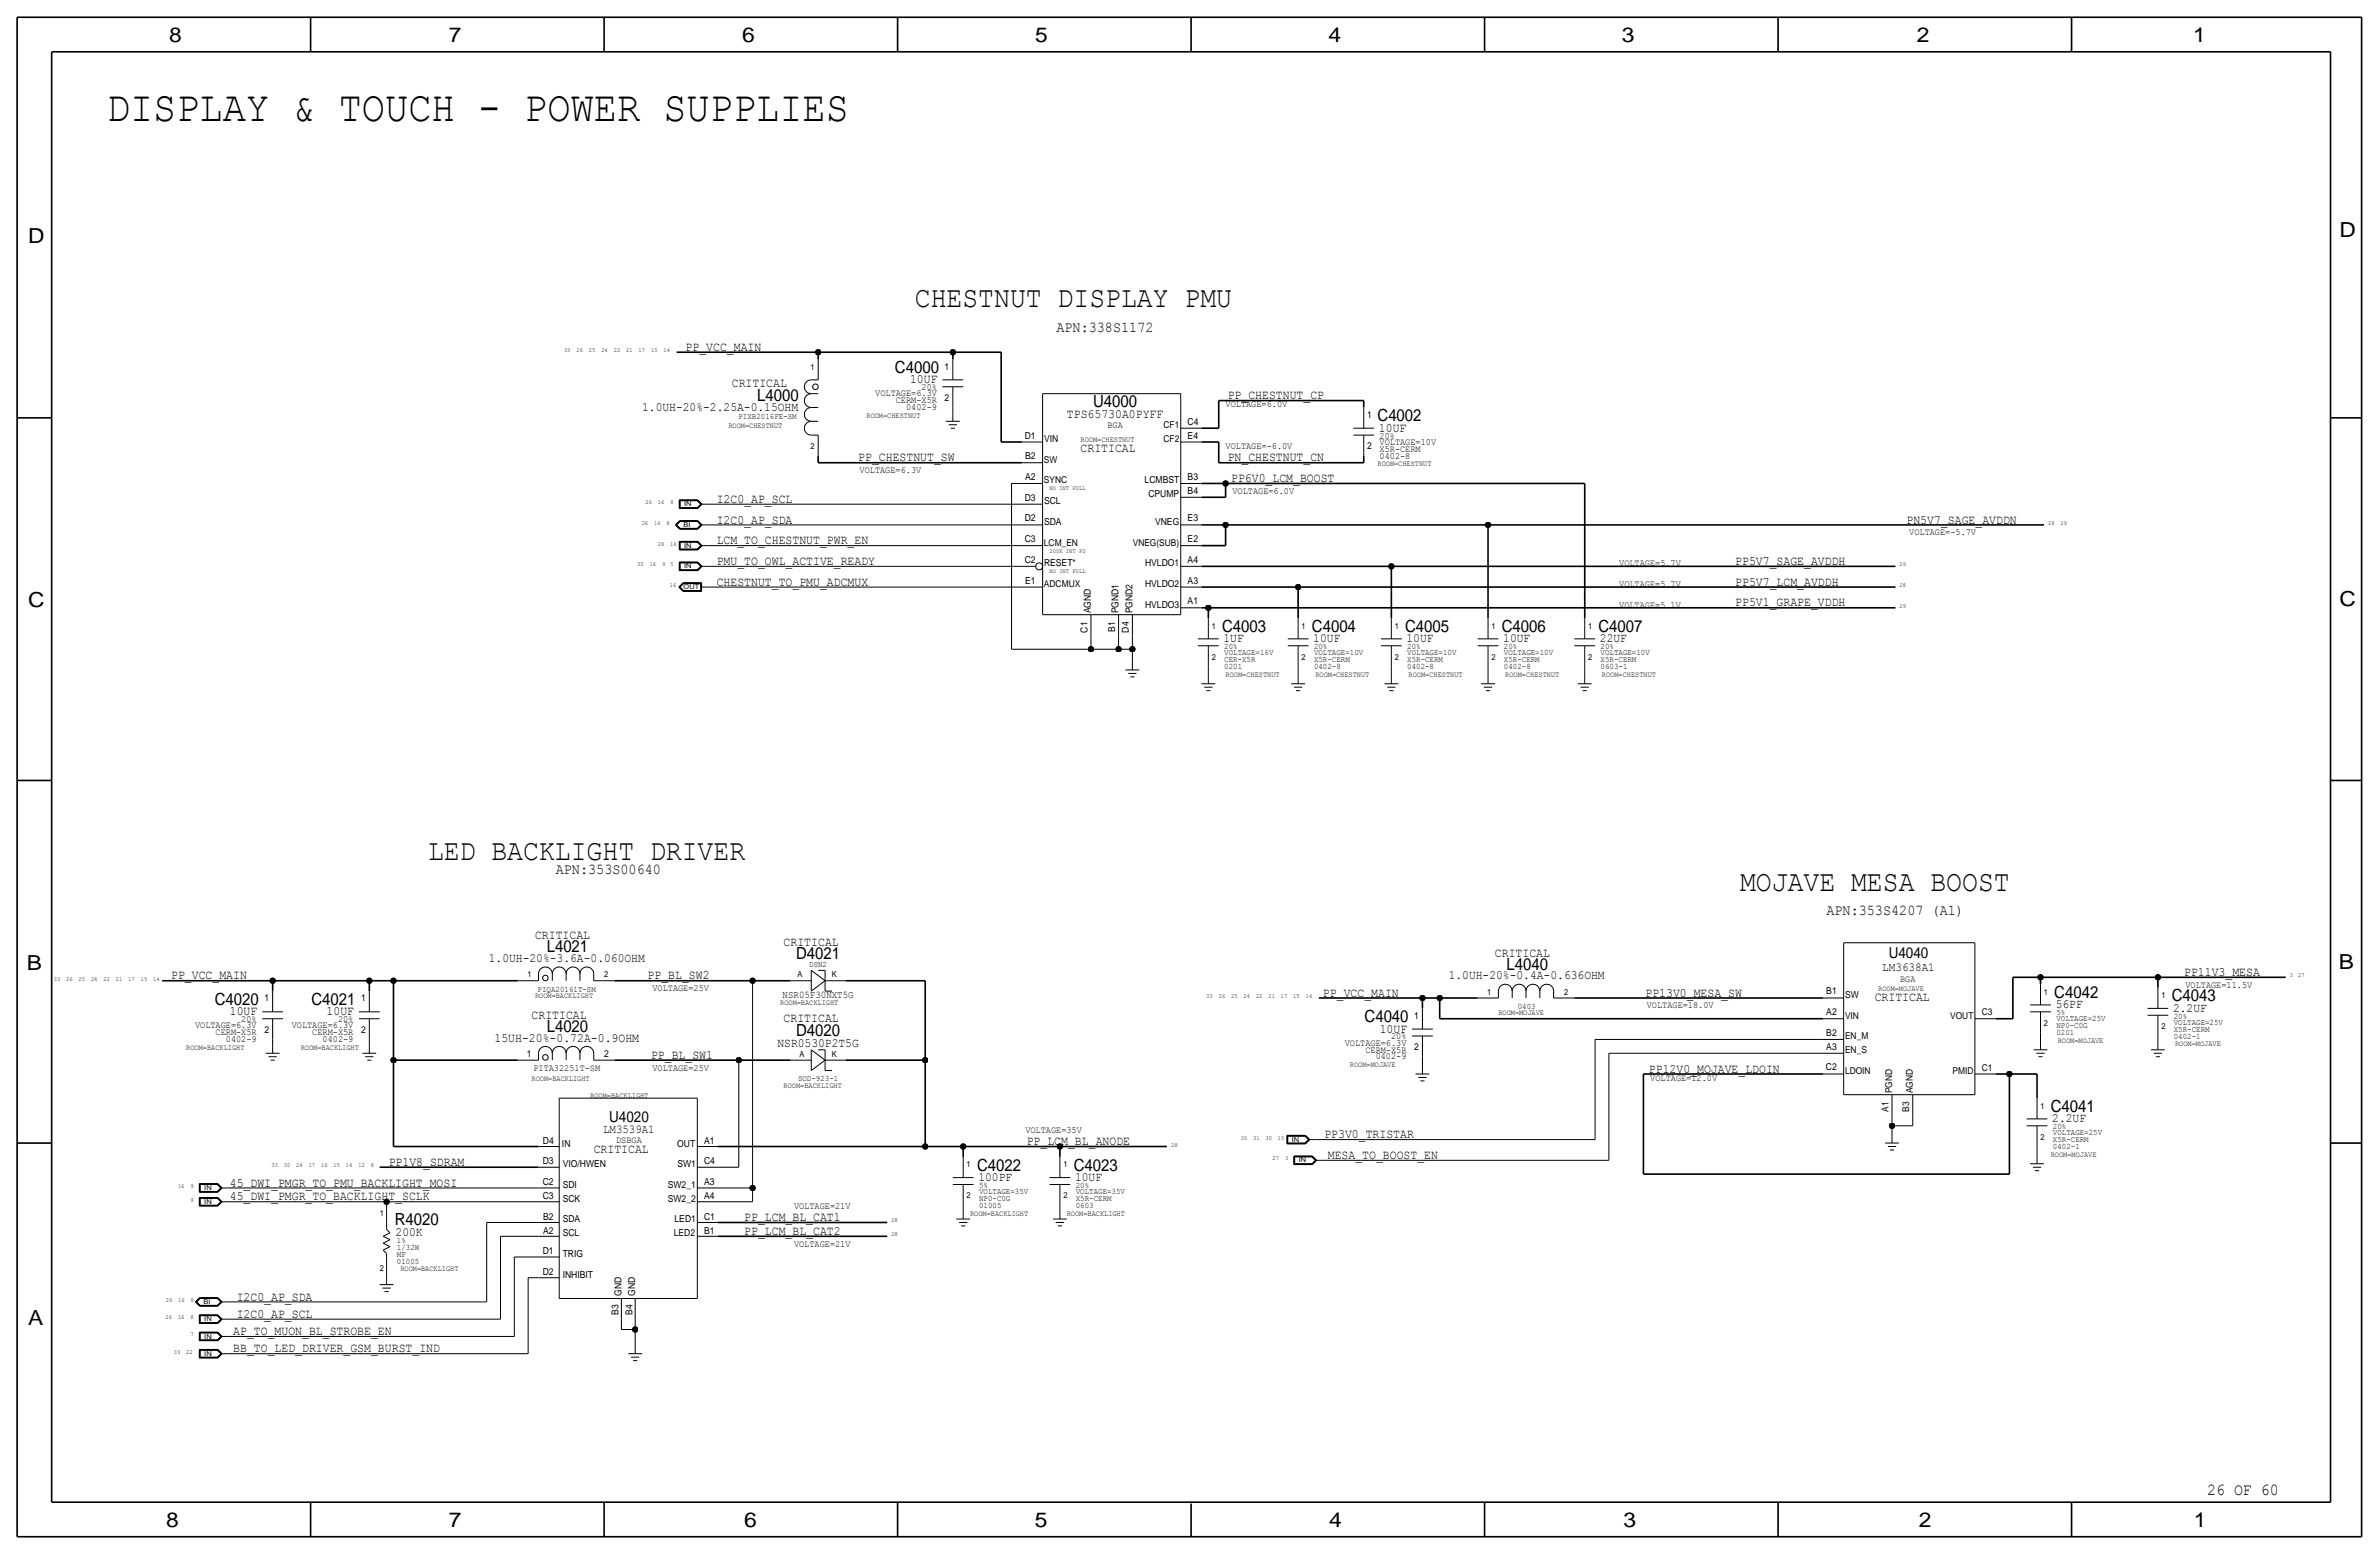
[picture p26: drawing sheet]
<svg xmlns="http://www.w3.org/2000/svg" width="875mm" height="572mm" viewBox="0 0 875 572" stroke-linecap="round" stroke-linejoin="round" font-family="sans-serif">
<defs><g id="words">
<text font-size="15.9" x="39.3" y="44.5">DISPLAY &amp; TOUCH - POWER SUPPLIES</text>
<g font-size="10.9">
<text x="336.5" y="113">CHESTNUT DISPLAY PMU</text>
<text x="157.4" y="316.2">LED BACKLIGHT DRIVER</text>
<text x="640" y="327.7">MOJAVE MESA BOOST</text>
</g>
<g font-size="7.6">
<text x="62.2" y="15.5">8</text>
<text x="165" y="15.5">7</text>
<text x="273" y="15.5">6</text>
<text x="380.7" y="15.5">5</text>
<text x="488.6" y="15.5">4</text>
<text x="596.6" y="15.5">3</text>
<text x="705.1" y="15.5">2</text>
<text x="806.7" y="15.5">1</text>
<text x="10.4" y="89.4">D</text>
<text x="860.5" y="87.1">D</text>
<text x="10.4" y="223.3">C</text>
<text x="860.5" y="222.8">C</text>
<text x="9.8" y="356.6">B</text>
<text x="860.2" y="356.4">B</text>
<text x="10.4" y="487.4">A</text>
<text x="61.2" y="561.6">8</text>
<text x="165" y="561.6">7</text>
<text x="273.8" y="561.6">6</text>
<text x="380.7" y="561.6">5</text>
<text x="488.9" y="561.6">4</text>
<text x="597.1" y="561.6">3</text>
<text x="705.8" y="561.6">2</text>
<text x="806.9" y="561.6">1</text>
</g>
<g font-size="6.2">
<text x="329.2" y="137.2">C4000</text>
<text x="278.5" y="147.3">L4000</text>
<text x="402.1" y="149.9">U4000</text>
<text x="506.7" y="154.9">C4002</text>
<text x="449.5" y="232.4">C4003</text>
<text x="482.5" y="232.4">C4004</text>
<text x="516.8" y="232.4">C4005</text>
<text x="552.4" y="232.4">C4006</text>
<text x="588" y="232.4">C4007</text>
<text x="201.1" y="350.3">L4021</text>
<text x="292.8" y="352.8">D4021</text>
<text x="554.2" y="356.6">L4040</text>
<text x="79" y="369.6">C4020</text>
<text x="114.6" y="369.6">C4021</text>
<text x="755.6" y="367">C4042</text>
<text x="798.8" y="368.3">C4043</text>
<text x="501.9" y="375.9">C4040</text>
<text x="201.1" y="379.5">L4020</text>
<text x="292.8" y="381">D4020</text>
<text x="754.3" y="408.9">C4041</text>
<text x="359.4" y="430.5">C4022</text>
<text x="394.9" y="430.5">C4023</text>
<text x="145.2" y="450.6">R4020</text>
<text x="811.8" y="549.7">26 OF 60</text>
</g>
<g font-size="5.6">
<text x="388.6" y="121.9">APN:338S1172</text>
<text x="204.4" y="321.3">APN:353S00640</text>
<text x="671.8" y="336.5">APN:353S4207 (A1)</text>
<text x="694.7" y="352.3">U4040</text>
<text x="224" y="412.7">U4020</text>
</g>
<g font-size="4.7">
<text x="252.2" y="129">PP_VCC_MAIN</text>
<text x="269.2" y="142.2">CRITICAL</text>
<text x="334.7" y="141">10UF</text>
<text x="451.6" y="146.8">PP_CHESTNUT_CP</text>
<text x="236.2" y="151.1">1.0UH-20%-2.25A-0.15OHM</text>
<text x="392.4" y="153.7">TPS65730A0PYFF</text>
<text x="507.2" y="158.7">10UF</text>
<text x="397.5" y="166.4">CRITICAL</text>
<text x="315.7" y="169.7">PP_CHESTNUT_SW</text>
<text x="451.6" y="169.7">PN_CHESTNUT_CN</text>
<text x="452.8" y="177.3">PP6V0_LCM_BOOST</text>
<text x="263.6" y="184.9">I2C0_AP_SCL</text>
<text x="263.6" y="192.5">I2C0_AP_SDA</text>
<text x="701.3" y="192.5">PN5V7_SAGE_AVDDN</text>
<text x="263.6" y="200.2">LCM_TO_CHESTNUT_PWR_EN</text>
<text x="263.6" y="207.8">PMU_TO_OWL_ACTIVE_READY</text>
<text x="638.3" y="207.8">PP5V7_SAGE_AVDDH</text>
<text x="263.6" y="215.4">CHESTNUT_TO_PMU_ADCMUX</text>
<text x="638.3" y="215.4">PP5V7_LCM_AVDDH</text>
<text x="638.3" y="223">PP5V1_GRAPE_VDDH</text>
<text x="450" y="236.2">1UF</text>
<text x="483.1" y="236.2">10UF</text>
<text x="517.3" y="236.2">10UF</text>
<text x="552.9" y="236.2">10UF</text>
<text x="588.5" y="236.2">22UF</text>
<text x="196.8" y="345.4">CRITICAL</text>
<text x="288.2" y="348">CRITICAL</text>
<text x="179.8" y="353.8">1.0UH-20%-3.6A-0.060OHM</text>
<text x="549.9" y="351.8">CRITICAL</text>
<text x="803.4" y="358.9">PP11V3_MESA</text>
<text x="62.9" y="360.2">PP_VCC_MAIN</text>
<text x="238.2" y="360.2">PP_BL_SW2</text>
<text x="532.9" y="360.2">1.0UH-20%-0.4A-0.636OHM</text>
<text x="486.6" y="366.5">PP_VCC_MAIN</text>
<text x="605.2" y="366.5">PP13V0_MESA_SW</text>
<text x="689.6" y="368.3">CRITICAL</text>
<text x="756.1" y="370.8">56PF</text>
<text x="84.6" y="373.4">10UF</text>
<text x="120.1" y="373.4">10UF</text>
<text x="195.5" y="374.6">CRITICAL</text>
<text x="288.2" y="375.9">CRITICAL</text>
<text x="799.3" y="372.1">2.2UF</text>
<text x="181.9" y="383">15UH-20%-0.72A-0.9OHM</text>
<text x="507.5" y="379.7">10UF</text>
<text x="239.5" y="389.4">PP_BL_SW1</text>
<text x="286" y="385.1">NSR0530P2T5G</text>
<text x="606.5" y="394.5">PP12V0_MOJAVE_LDOIN</text>
<text x="754.8" y="412.8">2.2UF</text>
<text x="487.1" y="418.6">PP3V0_TRISTAR</text>
<text x="218.4" y="424.2">CRITICAL</text>
<text x="377.7" y="421.1">PP_LCM_BL_ANODE</text>
<text x="143" y="428.8">PP1V8_SDRAM</text>
<text x="488.4" y="426.2">MESA_TO_BOOST_EN</text>
<text x="84.5" y="436.4">45_DWI_PMGR_TO_PMU_BACKLIGHT_MOSI</text>
<text x="359.9" y="434.3">100PF</text>
<text x="395.4" y="434.3">10UF</text>
<text x="84.5" y="441.5">45_DWI_PMGR_TO_BACKLIGHT_SCLK</text>
<text x="273.8" y="449.1">PP_LCM_BL_CAT1</text>
<text x="145.5" y="454.4">200K</text>
<text x="273.8" y="454.2">PP_LCM_BL_CAT2</text>
<text x="87.1" y="478.3">I2C0_AP_SDA</text>
<text x="87.1" y="484.6">I2C0_AP_SCL</text>
<text x="85.8" y="491">AP_TO_MUON_BL_STROBE_EN</text>
<text x="85.8" y="497.3">BB_TO_LED_DRIVER_GSM_BURST_IND</text>
</g>
<text font-size="4.5" x="692.3" y="357.1">LM3638A1</text>
<text font-size="4.4" x="221.8" y="416.6">LM3539A1</text>
<text font-size="3.8" x="287.9" y="367">NSR05F30NXT5G</text>
<g font-size="3.5">
<text x="347.4" y="135.9">1</text>
<text x="339" y="143.5">20%</text>
<text x="321.9" y="145.8">VOLTAGE=6.3V</text>
<text x="329.5" y="148.3">CERM-X5R</text>
<text x="347.4" y="147.3">2</text>
<text x="450.8" y="149.9">VOLTAGE=6.0V</text>
<text x="333.3" y="150.9">0402-9</text>
<text x="502.9" y="153.7">1</text>
<text x="376.9" y="161.3">D1</text>
<text x="407.3" y="157.5">BGA</text>
<text x="428" y="157.5">CF1</text>
<text x="436.8" y="156.2">C4</text>
<text x="436.8" y="161.3">E4</text>
<text x="507.4" y="161.3">20%</text>
<text x="384" y="162.6">VIN</text>
<text x="428" y="162.6">CF2</text>
<text x="450.8" y="165.1">VOLTAGE=-6.0V</text>
<text x="502.9" y="165.1">2</text>
<text x="507.4" y="166.1">X5R-CERM</text>
<text x="507.4" y="163.6">VOLTAGE=10V</text>
<text x="316.2" y="174">VOLTAGE=6.3V</text>
<text x="377.1" y="168.9">B2</text>
<text x="384" y="170.2">SW</text>
<text x="507.4" y="168.7">0402-8</text>
<text x="377.1" y="176.5">A2</text>
<text x="384" y="177.8">SYNC</text>
<text x="421" y="177.8">LCMBST</text>
<text x="436.8" y="176.5">B3</text>
<text x="376.9" y="184.2">D3</text>
<text x="384" y="185.4">SCL</text>
<text x="422.4" y="182.9">CPUMP</text>
<text x="436.8" y="181.6">B4</text>
<text x="453.3" y="181.6">VOLTAGE=6.0V</text>
<text x="376.9" y="191.8">D2</text>
<text x="436.8" y="191.8">E3</text>
<text x="384" y="193">SDA</text>
<text x="424.8" y="193">VNEG</text>
<text x="702.3" y="196.9">VOLTAGE=-5.7V</text>
<text x="376.9" y="199.4">C3</text>
<text x="384" y="200.7">LCM_EN</text>
<text x="416.6" y="200.7">VNEG(SUB)</text>
<text x="436.8" y="199.4">E2</text>
<text x="376.9" y="207">C2</text>
<text x="384" y="208.3">RESET*</text>
<text x="421.2" y="208.3">HVLDO1</text>
<text x="436.8" y="207">A4</text>
<text x="595.6" y="208.3">VOLTAGE=5.7V</text>
<text x="377.1" y="214.6">E1</text>
<text x="384" y="215.9">ADCMUX</text>
<text x="421.2" y="215.9">HVLDO2</text>
<text x="436.8" y="214.6">A3</text>
<text x="595.6" y="215.9">VOLTAGE=5.7V</text>
<text x="401.3" y="225.6" transform="rotate(-90 401.3 225.6)">AGND</text>
<text x="411.4" y="225.6" transform="rotate(-90 411.4 225.6)">PGND1</text>
<text x="416.5" y="225.6" transform="rotate(-90 416.5 225.6)">PGND2</text>
<text x="421.2" y="223.5">HVLDO3</text>
<text x="436.8" y="222.2">A1</text>
<text x="595.6" y="223.5">VOLTAGE=5.1V</text>
<text x="400" y="232.6" transform="rotate(-90 400 232.6)">C1</text>
<text x="410.2" y="232.5" transform="rotate(-90 410.2 232.5)">B1</text>
<text x="415.2" y="232.6" transform="rotate(-90 415.2 232.6)">D4</text>
<text x="240" y="364.5">VOLTAGE=25V</text>
<text x="671.7" y="365.7">B1</text>
<text x="698.9" y="361.2">BGA</text>
<text x="803.9" y="363.2">VOLTAGE=11.5V</text>
<text x="97.3" y="368.3">1</text>
<text x="132.8" y="368.3">1</text>
<text x="605.7" y="370.8">VOLTAGE=18.0V</text>
<text x="678.6" y="367">SW</text>
<text x="88.8" y="375.9">20%</text>
<text x="124.3" y="375.9">20%</text>
<text x="520.2" y="374.7">1</text>
<text x="671.7" y="373.3">A2</text>
<text x="678.6" y="374.6">VIN</text>
<text x="717.3" y="374.7">VOUT</text>
<text x="728.9" y="373.4">C3</text>
<text x="71.7" y="378.2">VOLTAGE=6.3V</text>
<text x="79.3" y="380.7">CERM-X5R</text>
<text x="83.1" y="383.3">0402-9</text>
<text x="97.3" y="379.7">2</text>
<text x="107.3" y="378.2">VOLTAGE=6.3V</text>
<text x="114.9" y="380.7">CERM-X5R</text>
<text x="118.7" y="383.3">0402-9</text>
<text x="132.8" y="379.7">2</text>
<text x="511.7" y="382.3">20%</text>
<text x="671.7" y="380.9">B2</text>
<text x="678.6" y="382.3">EN_M</text>
<text x="193.8" y="388.6">1</text>
<text x="222.2" y="388.6">2</text>
<text x="494.7" y="384.6">VOLTAGE=6.3V</text>
<text x="502.2" y="387.1">CERM-X5R</text>
<text x="506" y="389.6">0402-9</text>
<text x="520.2" y="386.1">2</text>
<text x="671.7" y="386">A3</text>
<text x="678.6" y="387.4">EN_S</text>
<text x="196.2" y="394">PITA32251T-SM</text>
<text x="240" y="393.7">VOLTAGE=25V</text>
<text x="671.6" y="393.6">C2</text>
<text x="678.6" y="395">LDOIN</text>
<text x="718.2" y="395">PMID</text>
<text x="728.9" y="393.7">C1</text>
<text x="607" y="397.5">VOLTAGE=12.0V</text>
<text x="695.9" y="402.1" transform="rotate(-90 695.9 402.1)">PGND</text>
<text x="703.5" y="402.1" transform="rotate(-90 703.5 402.1)">AGND</text>
<text x="694.6" y="408.9" transform="rotate(-90 694.6 408.9)">A1</text>
<text x="702.3" y="408.9" transform="rotate(-90 702.3 408.9)">B3</text>
<text x="377.1" y="416.6">VOLTAGE=35V</text>
<text x="199.7" y="420.6">D4</text>
<text x="206.7" y="421.6">IN</text>
<text x="226.6" y="420.4">DSBGA</text>
<text x="249.1" y="421.6">OUT</text>
<text x="259" y="420.6">A1</text>
<text x="199.6" y="428.2">D3</text>
<text x="207" y="429.3">VIO/HWEN</text>
<text x="249.2" y="429.3">SW1</text>
<text x="259" y="428.2">C4</text>
<text x="199.6" y="435.9">C2</text>
<text x="207" y="436.9">SDI</text>
<text x="245.6" y="436.9">SW2_1</text>
<text x="259" y="435.9">A3</text>
<text x="199.6" y="440.9">C3</text>
<text x="207" y="442">SCK</text>
<text x="245.6" y="442">SW2_2</text>
<text x="259" y="440.9">A4</text>
<text x="199.8" y="448.6">B2</text>
<text x="207" y="449.6">SDA</text>
<text x="248.1" y="449.6">LED1</text>
<text x="259" y="448.6">C1</text>
<text x="292.1" y="444.5">VOLTAGE=21V</text>
<text x="199.8" y="453.6">A2</text>
<text x="207" y="454.7">SCL</text>
<text x="247.8" y="454.7">LED2</text>
<text x="259" y="453.6">B1</text>
<text x="199.6" y="461.3">D1</text>
<text x="292.1" y="458.5">VOLTAGE=21V</text>
<text x="207" y="462.3">TRIG</text>
<text x="199.6" y="468.9">D2</text>
<text x="207" y="469.9">INHIBIT</text>
<text x="228.5" y="476.4" transform="rotate(-90 228.5 476.4)">GND</text>
<text x="233.6" y="476.4" transform="rotate(-90 233.6 476.4)">GND</text>
<text x="227.5" y="483.7" transform="rotate(-90 227.5 483.7)">B3</text>
<text x="232.6" y="483.7" transform="rotate(-90 232.6 483.7)">B4</text>
</g>
<g font-size="3.1">
<text x="298.1" y="135.9">1</text>
<text x="271.6" y="154.2">PIXB2016FE-SM</text>
<text x="298.1" y="165.1">2</text>
<text x="445.7" y="231.1">1</text>
<text x="478.7" y="231.1">1</text>
<text x="513" y="231.1">1</text>
<text x="548.6" y="231.1">1</text>
<text x="584.1" y="231.1">1</text>
<text x="450.3" y="238.8">20%</text>
<text x="483.3" y="238.8">20%</text>
<text x="517.6" y="238.8">20%</text>
<text x="553.2" y="238.8">20%</text>
<text x="588.7" y="238.8">20%</text>
<text x="445.7" y="242.6">2</text>
<text x="450.3" y="243.6">CER-X5R</text>
<text x="450.3" y="241">VOLTAGE=16V</text>
<text x="478.7" y="242.6">2</text>
<text x="483.3" y="243.6">X5R-CERM</text>
<text x="483.3" y="241">VOLTAGE=10V</text>
<text x="513" y="242.6">2</text>
<text x="517.6" y="243.6">X5R-CERM</text>
<text x="517.6" y="241">VOLTAGE=10V</text>
<text x="548.6" y="242.6">2</text>
<text x="553.2" y="243.6">X5R-CERM</text>
<text x="553.2" y="241">VOLTAGE=10V</text>
<text x="584.1" y="242.6">2</text>
<text x="588.7" y="243.6">X5R-CERM</text>
<text x="588.7" y="241">VOLTAGE=10V</text>
<text x="450.3" y="246.1">0201</text>
<text x="483.3" y="246.1">0402-8</text>
<text x="517.6" y="246.1">0402-8</text>
<text x="553.2" y="246.1">0402-8</text>
<text x="588.7" y="246.1">0603-1</text>
<text x="194" y="359.4">1</text>
<text x="222.2" y="359.4">2</text>
<text x="293.3" y="359.4">A</text>
<text x="297.6" y="355.6">DSN2</text>
<text x="306" y="359.4">K</text>
<text x="197.8" y="364.7">PIQA20161T-SM</text>
<text x="547.1" y="365.8">1</text>
<text x="575.3" y="365.8">2</text>
<text x="751.8" y="365.8">1</text>
<text x="558.2" y="371.1">0403</text>
<text x="795" y="367">1</text>
<text x="751.8" y="377.2">2</text>
<text x="756.4" y="373.4">5%</text>
<text x="756.4" y="375.7">VOLTAGE=25V</text>
<text x="799.5" y="374.7">20%</text>
<text x="799.5" y="376.9">VOLTAGE=25V</text>
<text x="756.4" y="380.7">0201</text>
<text x="756.4" y="378.2">NP0-C0G</text>
<text x="795" y="378.5">2</text>
<text x="799.5" y="382">0402-1</text>
<text x="799.5" y="379.5">X5R-CERM</text>
<text x="294" y="388.6">A</text>
<text x="306" y="388.6">K</text>
<text x="293.5" y="397.5">SOD-923-1</text>
<text x="750.5" y="407.7">1</text>
<text x="750.5" y="419.1">2</text>
<text x="755.1" y="415.3">20%</text>
<text x="755.1" y="417.6">VOLTAGE=25V</text>
<text x="755.1" y="422.7">0402-1</text>
<text x="755.1" y="420.1">X5R-CERM</text>
<text x="355.5" y="429.3">1</text>
<text x="391.1" y="429.3">1</text>
<text x="360.1" y="436.9">5%</text>
<text x="395.7" y="436.9">20%</text>
<text x="355.5" y="440.7">2</text>
<text x="360.1" y="441.7">NP0-C0G</text>
<text x="360.1" y="439.2">VOLTAGE=35V</text>
<text x="391.1" y="440.7">2</text>
<text x="395.7" y="441.7">X5R-CERM</text>
<text x="395.7" y="439.2">VOLTAGE=35V</text>
<text x="139.6" y="447">1</text>
<text x="360.1" y="444.2">01005</text>
<text x="395.7" y="444.2">0603</text>
<text x="146" y="457.2">1%</text>
<text x="146" y="459.7">1/32W</text>
<text x="139.6" y="467.4">2</text>
<text x="146" y="464.8">01005</text>
<text x="146" y="462.3">MF</text>
</g>
<g font-size="2.9">
<text x="318.7" y="153.7">ROOM=CHESTNUT</text>
<text x="267.9" y="157.5">ROOM=CHESTNUT</text>
<text x="397.5" y="162.6">ROOM=CHESTNUT</text>
<text x="506.7" y="171.5">ROOM=CHESTNUT</text>
<text x="450.8" y="248.9">ROOM=CHESTNUT</text>
<text x="483.8" y="248.9">ROOM=CHESTNUT</text>
<text x="518.1" y="248.9">ROOM=CHESTNUT</text>
<text x="553.7" y="248.9">ROOM=CHESTNUT</text>
<text x="589.2" y="248.9">ROOM=CHESTNUT</text>
<text x="690.8" y="364.5">ROOM=MOJAVE</text>
<text x="196.8" y="367">ROOM=BACKLIGHT</text>
<text x="287" y="369.6">ROOM=BACKLIGHT</text>
<text x="551.1" y="373.4">ROOM=MOJAVE</text>
<text x="756.9" y="383.5">ROOM=MOJAVE</text>
<text x="68.5" y="386.1">ROOM=BACKLIGHT</text>
<text x="110.6" y="386.1">ROOM=BACKLIGHT</text>
<text x="800" y="384.8">ROOM=MOJAVE</text>
<text x="496.5" y="392.4">ROOM=MOJAVE</text>
<text x="195.5" y="397.5">ROOM=BACKLIGHT</text>
<text x="288.2" y="400">ROOM=BACKLIGHT</text>
<text x="217.1" y="403.9">ROOM=BACKLIGHT</text>
<text x="754.3" y="425.5">ROOM=MOJAVE</text>
<text x="356.8" y="447">ROOM=BACKLIGHT</text>
<text x="392.4" y="447">ROOM=BACKLIGHT</text>
<text x="147.3" y="467.4">ROOM=BACKLIGHT</text>
</g>
<g font-size="2.5">
<text x="251.7" y="186.2">IN</text>
<text x="251.4" y="193.8">BI</text>
<text x="251.7" y="201.4">IN</text>
<text x="251.7" y="209">IN</text>
<text x="251.4" y="216.7">OUT</text>
<text x="475.2" y="419.9">IN</text>
<text x="477.7" y="427.5">IN</text>
<text x="75.1" y="437.6">IN</text>
<text x="75.1" y="442.7">IN</text>
<text x="74.9" y="479.6">BI</text>
<text x="75.1" y="485.9">IN</text>
<text x="75.1" y="492.3">IN</text>
<text x="75.1" y="498.6">IN</text>
</g>
<g font-size="2.3">
<text x="207.5" y="129.5">33</text>
<text x="212" y="129.5">26</text>
<text x="216.6" y="129.5">25</text>
<text x="221.2" y="129.5">24</text>
<text x="225.8" y="129.5">22</text>
<text x="230.3" y="129.5">21</text>
<text x="234.9" y="129.5">17</text>
<text x="239.5" y="129.5">15</text>
<text x="244" y="129.5">14</text>
<text x="237.4" y="185.4">26</text>
<text x="242" y="185.4">16</text>
<text x="246.6" y="185.4">8</text>
<text x="386" y="180.3">NO INT PULL</text>
<text x="236" y="193">26</text>
<text x="240.6" y="193">16</text>
<text x="245.2" y="193">8</text>
<text x="753.3" y="193">28</text>
<text x="757.9" y="193">29</text>
<text x="242" y="200.7">28</text>
<text x="246.5" y="200.7">16</text>
<text x="386" y="203.2">200K INT PD</text>
<text x="234.4" y="208.3">30</text>
<text x="239" y="208.3">16</text>
<text x="243.5" y="208.3">9</text>
<text x="246.6" y="208.3">5</text>
<text x="698.7" y="208.3">29</text>
<text x="246.4" y="215.9">16</text>
<text x="386" y="210.8">NO INT PULL</text>
<text x="698.7" y="215.9">28</text>
<text x="698.7" y="223.5">29</text>
<text x="842.2" y="359.4">3</text>
<text x="845.3" y="359.4">27</text>
<text x="19.8" y="360.7">33</text>
<text x="24.3" y="360.7">26</text>
<text x="28.9" y="360.7">25</text>
<text x="33.5" y="360.7">24</text>
<text x="38.1" y="360.7">22</text>
<text x="42.6" y="360.7">21</text>
<text x="47.2" y="360.7">17</text>
<text x="51.8" y="360.7">15</text>
<text x="56.3" y="360.7">14</text>
<text x="443.7" y="367">33</text>
<text x="448.3" y="367">26</text>
<text x="452.8" y="367">25</text>
<text x="457.4" y="367">24</text>
<text x="462" y="367">22</text>
<text x="466.6" y="367">21</text>
<text x="471.1" y="367">17</text>
<text x="475.7" y="367">15</text>
<text x="480.3" y="367">14</text>
<text x="456.3" y="419.1">33</text>
<text x="460.9" y="419.1">31</text>
<text x="465.5" y="419.1">30</text>
<text x="470.1" y="419.1">15</text>
<text x="430.7" y="421.6">28</text>
<text x="99.8" y="429.3">33</text>
<text x="104.4" y="429.3">30</text>
<text x="109" y="429.3">24</text>
<text x="113.5" y="429.3">17</text>
<text x="118.1" y="429.3">16</text>
<text x="122.7" y="429.3">15</text>
<text x="127.3" y="429.3">14</text>
<text x="131.8" y="429.3">12</text>
<text x="136.4" y="429.3">8</text>
<text x="468.1" y="426.7">27</text>
<text x="472.6" y="426.7">3</text>
<text x="65.5" y="436.9">16</text>
<text x="70.1" y="436.9">9</text>
<text x="70.1" y="442">9</text>
<text x="327.9" y="449.6">28</text>
<text x="327.9" y="454.7">28</text>
<text x="61" y="478.8">26</text>
<text x="65.6" y="478.8">16</text>
<text x="70.2" y="478.8">8</text>
<text x="60.9" y="485.1">26</text>
<text x="65.5" y="485.1">16</text>
<text x="70.1" y="485.1">8</text>
<text x="70.1" y="491.5">7</text>
<text x="63.9" y="497.8">33</text>
<text x="68.5" y="497.8">22</text>
</g>
</g></defs>
<g fill="none" stroke="#000" stroke-width=".6" stroke-linecap="butt">
<path d="M6.3 6.4v558.7zM6.3 6.4h862.3zM19 19.1v533.4zM19 19.1h838.2zM114.2 6.4v12.7zM222.2 6.4v12.7zM330.1 6.4v12.7zM438.1 6.4v12.7zM546.1 6.4v12.7zM654 6.4v12.7zM762 6.4v12.7zM857.2 19.1v533.4z"/>
<path d="M868.6 6.4v558.7zM248.9 129.5h52zM300.9 129.5h49.6zM300.9 129.5v2.6zM350.5 129.5v2.6zM350.5 129.5h17.8zM368.3 129.5v33.1zM6.3 153.7h12.7zM441.9 157.5h6.4zM448.3 147.3h53.3zM448.3 147.3v10.2zM501.6 147.3v2.6z"/>
<path d="M857.2 153.7h11.4zM300.9 167.6v2.6zM300.9 170.2h75zM368.3 162.6h7.6zM441.9 162.6h6.4zM441.9 177.8h8.9zM448.3 170.2h53.3zM448.3 162.6v7.6zM450.8 177.8v5.1zM450.8 177.8h132.1zM501.6 167.6v2.6zM582.9 177.8v49.5z"/>
<path d="M441.9 182.9h8.9zM441.9 193h8.9zM450.8 193h96.5zM450.8 193v7.7zM547.3 193v34.3zM547.3 193h204.5zM441.9 200.7h8.9zM441.9 208.3h69.9zM441.9 215.9h35.6zM477.5 215.9v11.4zM477.5 215.9h219.7zM511.8 208.3h185.4z"/>
<path d="M511.8 208.3v19zM441.9 223.5h2.6zM444.5 223.5h252.7zM444.5 223.5v3.8zM6.3 287h12.7zM857.2 287h11.4zM740.4 359.4h10.1zM740.4 359.4v15.2zM750.5 359.4h43.2zM750.5 359.4v2.6zM793.7 359.4h47zM793.7 359.4v3.8z"/>
<path d="M59.6 360.7h40.7zM100.3 360.7h35.5zM100.3 360.7v3.8zM135.8 360.7v3.8zM135.8 360.7h8.9zM144.7 360.7v29.2zM144.7 360.7h45.7zM226 360.7h50.8zM276.8 360.7h14zM311.1 360.7h29.2zM340.3 360.7v29.2zM485.1 367h38.1z"/>
<path d="M523.2 367h6.3zM523.2 367v3.8zM529.5 367h14zM529.5 374.6h141zM529.5 367v7.6zM579.1 367h91.4zM734 374.6h6.4zM144.7 389.9v31.7zM144.7 389.9h45.7zM226 389.9h45.7zM271.7 389.9h19.1zM311.1 389.9h29.2z"/>
<path d="M340.3 389.9v31.7zM604.5 395v36.8zM604.5 395h66zM734 395h5.1zM739.1 395v36.8zM739.1 395h10.2zM749.3 395v8.9zM6.3 420.4h12.7zM139.6 429.3h58.5zM144.7 421.6h53.4zM264.1 421.6h76.2zM340.3 421.6h14z"/>
<path d="M354.3 421.6v3.9zM354.3 421.6h35.5zM389.8 421.6h39.4zM389.8 421.6v3.9zM604.5 431.8h134.6zM857.2 420.4h11.4zM264.1 454.7h62.2zM264.1 449.6h62.2zM19 552.5h838.2zM114.2 552.4v12.7zM222.2 552.5v12.7zM330.1 552.5v12.7z"/>
<path d="M438.1 553v12.1zM546.1 552.5v12.7zM654 552.5v12.7zM762 552.5v12.7zM6.3 565.1h862.3z"/>
</g>
<g fill="none" stroke="#000" stroke-width=".37">
<path d="M298.4 139.7h2.5zM298.4 139.7a2.54 2.54 0 0 0-2.5 2.5 2.54 2.54 0 0 0 2.5 2.6 2.54 2.54 0 0 0-2.5 2.5 2.54 2.54 0 0 0 2.5 2.6 2.54 2.54 0 0 0-2.5 2.5 2.54 2.54 0 0 0 2.4 2.5 2.54 2.54 0 0 0-2.4 2.6 2.54 2.54 0 0 0 2.4 2.5M300.9 132.1v7.6zM346.7 139.7h7.6zM350.5 132.1v7.6zM298.4 144.8h2.5zM298.4 149.9h2.5zM298.4 154.9h2.5zM346.7 142.2h7.6zM347.9 154.9h5.1zM348.9 156.2h3.1zM349.7 157.5h1.5z"/>
<path d="M350.5 149.9v2.5zM350.5 152.4v2.5zM350.5 142.2v7.7zM383.5 144.8v81.3zM383.5 144.8h50.8zM434.3 157.5h7.6zM434.3 144.8v81.3zM497.8 157.5h7.6zM501.6 149.9v7.6zM298.4 160h2.5zM300.9 160v7.6zM372.1 177.8h3.8z"/>
<path d="M372.1 177.8v61zM375.9 177.8h7.6zM375.9 170.2h7.6zM375.9 162.6h7.6zM434.3 177.8h7.6zM434.3 162.6h7.6zM497.8 160h7.6zM501.6 160v7.6zM248.4 193l1.6-1.5zM248.4 193l1.6 1.6zM248.6 193l1.4-1.4zM248.6 193l1.4 1.5z"/>
<path d="M248.7 193l1.4-1.3zM248.7 193l1.4 1.4zM248.9 193l1.2-1.2zM248.9 193l1.2 1.3zM249.8 183.8h6.8zM249.8 199.1h6.8zM249.8 183.8v3.2zM249.8 187h6.8zM249.8 199.1v3.1zM249.9 183.9v3zM249.9 186.9h6.7zM249.9 199.2v2.9z"/>
<path d="M249.9 183.9h6.7zM249.9 199.2h6.7zM250 191.5h6.6zM250 194.6h6.6zM250 191.6h6.6zM250 184v2.8zM250 186.8h6.5zM250 194.5h6.6zM250 199.3v2.7zM250 184h6.5zM250 199.3h6.5zM250.1 194.4h6.4z"/>
<path d="M250.1 191.7h6.4zM250.1 184.2h6.4zM250.1 184.2v2.5zM250.1 186.7h6.4zM250.1 194.3h6.4zM250.1 191.8h6.4zM250.1 199.4h6.4zM250.1 199.4v2.5zM256.5 184.1l1.3 1.3zM256.5 191.8l1.3 1.2zM256.5 199.4l1.3 1.3zM256.5 186.7l1.3-1.3z"/>
<path d="M256.5 186.8l1.4-1.4zM256.5 194.4l1.4-1.4zM256.5 184l1.4 1.4zM256.5 191.7l1.4 1.3zM256.5 199.3l1.4 1.4zM256.6 186.9l1.5-1.5zM256.6 194.5l1.5-1.5zM256.6 183.9l1.5 1.5zM256.6 191.6l1.5 1.4zM256.6 199.2l1.5 1.5zM256.6 187l1.6-1.6zM256.6 194.6l1.6-1.6z"/>
<path d="M256.6 183.8l1.6 1.6zM256.6 191.5l1.6 1.5zM256.6 199.1l1.6 1.6zM257.8 185.4h2.5zM257.8 193h2.5zM257.8 193l-1.3 1.3zM260.3 193h115.6zM260.3 185.4h115.6zM375.9 193h7.6zM375.9 185.4h7.6zM434.3 182.9h7.6zM434.3 193h7.6z"/>
<path d="M249.7 215.9l1.6 1.6zM249.7 215.9l1.6-1.6zM249.8 206.7h6.8zM249.8 215.9l1.5 1.5zM249.8 215.9l1.5-1.5zM249.8 202.2h6.8zM249.8 206.7v3.2zM249.8 209.9h6.8zM249.9 202.1h6.7zM249.9 206.8v3zM249.9 209.8h6.7zM249.9 206.8h6.7z"/>
<path d="M250 215.9l1.4-1.4zM250 215.9l1.4 1.4zM250 202h6.5zM250 206.9v2.8zM250 209.7h6.5zM250 206.9h6.5zM250.1 215.9l1.3 1.3zM250.1 215.9l1.3-1.3zM250.1 201.9h6.4zM250.1 207h6.4zM250.1 207v2.6zM250.1 209.6h6.4z"/>
<path d="M251.3 214.3h6.8zM251.3 217.5h6.8zM251.3 214.4h6.7zM251.3 217.4h6.7zM251.4 217.3h6.5zM251.4 214.5h6.5zM251.4 214.6h6.4zM251.4 217.2h6.4zM256.5 207l1.3 1.3zM256.5 202l1.4-1.3zM256.5 209.7l1.4-1.4zM256.5 206.9l1.4 1.4z"/>
<path d="M256.6 202.1l1.5-1.4zM256.6 209.8l1.5-1.5zM256.6 206.8l1.5 1.5zM256.6 202.2l1.6-1.5zM256.6 209.9l1.6-1.6zM256.6 206.7l1.6 1.6zM257.8 214.6v2.6zM257.8 215.9h2.5zM257.8 200.7h2.5zM257.8 208.3h2.5zM257.8 200.7l-1.3 1.2zM257.8 208.3l-1.3 1.3z"/>
<path d="M257.9 214.5v2.8zM258 214.4v3zM258.1 214.3v3.2zM260.3 208.3h115.6zM260.3 200.7h115.6zM260.3 215.9h115.6zM375.9 208.3h5zM375.9 215.9h7.6zM375.9 200.7h7.6zM434.3 200.7h7.6zM434.3 208.3h7.6zM434.3 215.9h7.6z"/>
<path d="M372.1 238.8h29.2zM383.5 226.1h50.8zM401.3 238.8h10.1zM401.3 233.7v5.1zM401.3 226.1v7.6zM411.4 233.7v5.1zM411.4 238.8h5.1zM411.4 226.1v7.6zM416.5 233.7v5.1zM416.5 238.8v5zM416.5 226.1v7.6zM434.3 223.5h7.6z"/>
<path d="M440.6 237.5h7.7zM440.6 235h7.7zM444.5 227.3v7.7zM444.5 237.5v7.6zM473.7 237.5h7.6zM473.7 235h7.6zM477.5 227.3v7.7zM477.5 237.5v7.6zM508 237.5h7.6zM508 235h7.6zM511.8 227.3v7.7zM511.8 237.5v7.6z"/>
<path d="M543.5 237.5h7.6zM543.5 235h7.6zM547.3 227.3v7.7zM547.3 237.5v7.6zM579.1 235h7.6zM579.1 237.5h7.6zM582.9 227.3v7.7zM582.9 237.5v7.6zM414 246.4h5.1zM415 247.7h3zM415.7 248.9h1.6zM416.5 243.8v2.6z"/>
<path d="M441.9 251.5h5.1zM442.9 252.7h3.1zM443.7 254h1.5zM444.5 245.1v3.8zM444.5 248.9v2.6zM474.9 251.5h5.1zM475.9 252.7h3.1zM476.7 254h1.5zM477.5 245.1v3.8zM477.5 248.9v2.6zM509.2 251.5h5.1zM510.2 252.7h3.1z"/>
<path d="M511 254h1.5zM511.8 245.1v3.8zM511.8 248.9v2.6zM544.8 251.5h5.1zM545.8 252.7h3zM546.6 254h1.5zM547.3 245.1v3.8zM547.3 248.9v2.6zM580.3 251.5h5.1zM581.4 252.7h3zM582.1 254h1.5zM582.9 245.1v3.8z"/>
<path d="M582.9 248.9v2.6zM198.1 358.1v2.6zM198.1 358.1a2.54 2.54 0 0 1 2.5-2.5 2.54 2.54 0 0 1 2.5 2.5 2.54 2.54 0 0 1 2.6-2.5 2.54 2.54 0 0 1 2.5 2.5 2.54 2.54 0 0 1 2.6-2.5 2.54 2.54 0 0 1 2.5 2.5 2.54 2.54 0 0 1 2.5-2.5 2.54 2.54 0 0 1 2.6 2.5M203.1 358.1v2.6zM208.2 358.1v2.6zM213.3 358.1v2.6zM218.4 358.1v2.6zM298.4 356.9l5.1 3.8zM298.4 356.9v7.6zM300.9 356.9h2.6zM303.5 356.9v7.6zM678.1 346.7v55.9z"/>
<path d="M678.1 346.7h48.3zM726.4 346.7v55.9zM96.5 374.6h7.6zM96.5 372.1h7.6zM100.3 364.5v7.6zM100.3 374.6v7.7zM132 372.1h7.6zM132 374.6h7.6zM135.8 364.5v7.6zM135.8 374.6v7.7zM190.4 360.7h7.7zM218.4 360.7h7.6z"/>
<path d="M276.8 360.7v76.2zM290.8 360.7h7.6zM298.4 364.5l5.1-3.8zM303.5 364.5h2.5zM303.5 360.7h7.6zM519.4 378.5h7.6zM523.2 370.8v7.7zM543.5 367h7.6zM551.1 364.5v2.5zM551.1 364.5a2.54 2.54 0 0 1 2.6-2.5 2.54 2.54 0 0 1 2.5 2.5 2.54 2.54 0 0 1 2.6-2.5 2.54 2.54 0 0 1 2.5 2.5 2.54 2.54 0 0 1 2.5-2.5 2.54 2.54 0 0 1 2.6 2.5 2.54 2.54 0 0 1 2.5-2.5 2.54 2.54 0 0 1 2.6 2.5M556.2 364.5v2.5zM561.3 364.5v2.5z"/>
<path d="M566.4 364.5v2.5zM571.5 367h7.6zM571.5 364.5v2.5zM670.5 374.6h7.6zM670.5 367h7.6zM726.4 374.6h7.6zM746.7 369.6h7.6zM746.7 372.1h7.6zM750.5 379.7v3.8zM750.5 362v7.6zM750.5 372.1v7.6zM789.9 373.4h7.6z"/>
<path d="M789.9 370.8h7.6zM793.7 363.2v7.6zM793.7 373.4v7.6zM97.7 387.4h5.1zM98.8 388.6h3zM99.5 389.9h1.5zM100.3 382.3v2.5zM100.3 384.8v2.5zM133.3 387.4h5.1zM134.3 388.6h3.1zM135.1 389.9h1.5zM135.8 382.3v2.5z"/>
<path d="M135.8 384.8v2.5zM190.4 389.9h7.7zM198.1 387.4v2.5zM198.1 387.4a2.54 2.54 0 0 1 2.5-2.6 2.54 2.54 0 0 1 2.5 2.6 2.54 2.54 0 0 1 2.6-2.6 2.54 2.54 0 0 1 2.5 2.6 2.54 2.54 0 0 1 2.6-2.6 2.54 2.54 0 0 1 2.5 2.6 2.54 2.54 0 0 1 2.5-2.6 2.54 2.54 0 0 1 2.6 2.6M203.1 387.4v2.5zM208.2 387.4v2.5zM213.3 387.4v2.5zM218.4 389.9h7.6zM218.4 387.4v2.5zM271.7 389.9v39.4zM290.8 389.9h7.6zM298.4 393.7l5.1-3.8z"/>
<path d="M298.4 386.1l5.1 3.8zM298.4 386.1v7.6zM300.9 386.1h2.6zM303.5 386.1v7.6zM303.5 393.7h2.5zM303.5 389.9h7.6zM519.4 381h7.6zM520.7 395h5zM521.7 396.2h3zM522.4 397.5h1.6zM523.2 388.6v3.8zM523.2 381v7.6z"/>
<path d="M523.2 392.4v2.6zM586.7 382.3h83.8zM586.7 382.3v36.8zM591.8 387.4v39.3zM591.8 387.4h78.7zM670.5 382.3h7.6zM670.5 395h7.6zM670.5 387.4h7.6zM726.4 395h7.6zM748 386.1h5.1zM749 387.4h3zM749.8 388.6h1.5z"/>
<path d="M750.5 383.5v2.6zM791.2 386.1h5zM792.2 387.4h3zM792.9 388.6h1.6zM793.7 381v2.5zM793.7 383.5v2.6zM205.7 403.9h50.8zM205.7 403.9v73.6zM256.5 403.9v73.6zM473.4 417.5v3.2zM473.4 417.5h6.8zM473.5 417.6h6.6z"/>
<path d="M473.5 417.6v3zM473.6 417.7h6.5zM473.6 417.7v2.8zM473.7 417.8h6.3zM473.7 417.8v2.6zM480 417.8l1.3 1.3zM480.1 417.7l1.3 1.4zM480.1 417.6l1.5 1.5zM480.2 417.5l1.5 1.6zM481.3 419.1h2.5zM483.8 419.1h102.9zM678.1 402.6h48.3z"/>
<path d="M695.9 414h7.6zM695.9 410.2v3.8zM695.9 414v3.8zM695.9 402.6v7.6zM695.9 417.8v2.6zM703.5 410.2v3.8zM703.5 402.6v7.6zM745.4 414h7.7zM745.4 411.5h7.7zM749.3 403.9v7.6zM749.3 414v7.6zM73.3 435.3h6.8z"/>
<path d="M73.3 435.3v3.2zM73.3 438.5h6.8zM73.4 435.4h6.7zM73.4 435.4v3zM73.4 438.4h6.7zM73.5 435.5v2.8zM73.5 438.3h6.5zM73.5 435.5h6.5zM73.6 435.6v2.5zM73.6 438.1h6.4zM73.6 435.6h6.4zM80 435.6l1.2 1.3z"/>
<path d="M80 438.1l1.2-1.2zM80 438.3l1.4-1.4zM80 435.5l1.4 1.4zM80.1 435.4l1.4 1.5zM80.1 438.4l1.4-1.5zM80.1 438.5l1.6-1.6zM80.1 435.3l1.6 1.6zM81.2 436.9h2.6zM83.8 436.9h114.3zM198.1 421.6h7.6zM198.1 436.9h7.6zM198.1 429.3h7.6z"/>
<path d="M256.5 421.6h7.6zM256.5 429.3h7.6zM256.5 436.9h7.6zM264.1 436.9h12.7zM264.1 429.3h7.6zM276.8 436.9v5.1zM350.5 433.1h7.6zM350.5 435.6h7.6zM354.3 425.5v7.6zM354.3 435.6v7.6zM386 435.6h7.7zM386 433.1h7.7z"/>
<path d="M389.8 425.5v7.6zM389.8 435.6v7.6zM473.4 420.7h6.8zM473.5 420.6h6.6zM473.6 420.5h6.5zM473.7 420.4h6.3zM475.9 425.1v3.2zM475.9 428.3h6.8zM475.9 425.1h6.8zM476 425.2h6.6zM476 425.2v3zM476 428.2h6.7z"/>
<path d="M476.1 425.3h6.5zM476.1 425.3v2.8zM476.1 428.1h6.5zM476.2 425.5h6.4zM476.2 425.5v2.5zM476.2 428h6.4zM480 420.4l1.3-1.3zM480.1 420.5l1.3-1.4zM480.1 420.6l1.5-1.5zM480.2 420.7l1.5-1.6zM482.6 425.5l1.2 1.2zM482.6 428l1.2-1.3z"/>
<path d="M482.6 428.1l1.4-1.4zM482.6 425.3l1.4 1.4zM482.6 428.2l1.5-1.5zM482.7 425.2l1.4 1.5zM482.7 425.1l1.6 1.6zM482.7 428.3l1.6-1.6zM483.8 426.7h2.6zM486.4 426.7h105.4zM693.4 420.4h5.1zM694.4 421.6h3zM695.1 422.9h1.6zM746.7 428h5.1z"/>
<path d="M747.7 429.3h3.1zM748.5 430.5h1.5zM749.3 421.6v3.9zM749.3 425.5v2.5zM73.3 440.4h6.8zM73.3 440.4v3.1zM73.3 443.5h6.8zM73.4 440.5h6.7zM73.4 440.5v2.9zM73.4 443.4h6.7zM73.5 440.6v2.7zM73.5 443.3h6.5z"/>
<path d="M73.5 440.6h6.5zM73.6 440.7v2.5zM73.6 443.2h6.4zM73.6 440.7h6.4zM80 440.7l1.2 1.3zM80 443.2l1.2-1.2zM80 443.3l1.4-1.3zM80 440.6l1.4 1.4zM80.1 440.5l1.4 1.5zM80.1 443.4l1.4-1.4zM80.1 443.5l1.6-1.5zM80.1 440.4l1.6 1.6z"/>
<path d="M81.2 442h2.6zM83.8 442h58.4zM140.9 459.7l1.3 1.3zM140.9 457.2l2.6 1.3zM140.9 454.7l2.6 1.2zM140.9 454.7l2.6-1.3zM140.9 459.7l2.6-1.2zM140.9 457.2l2.6-1.3zM142.2 442h55.9zM142.2 442v2.5zM142.2 444.5v7.6zM142.2 452.1l1.3 1.3z"/>
<path d="M179 449.6v29.2zM179 449.6h19.1zM184.1 454.7h14zM184.1 454.7v30.4zM198.1 449.6h7.6zM198.1 454.7h7.6zM198.1 442h7.6zM256.5 449.6h7.6zM256.5 454.7h7.6zM256.5 442h7.6zM264.1 442h12.7zM351.7 448.3h5.1z"/>
<path d="M352.8 449.6h3zM353.5 450.9h1.5zM354.3 443.2v2.6zM354.3 445.8v2.5zM387.3 448.3h5.1zM388.3 449.6h3.1zM389.1 450.9h1.5zM389.8 443.2v2.6zM389.8 445.8v2.5zM71.9 478.8l1.6-1.6zM71.9 478.8l1.6 1.6zM72 478.8l1.5 1.5z"/>
<path d="M72 478.8l1.5-1.5zM72.2 478.8l1.4 1.4zM72.3 478.8l1.3-1.3zM72.3 478.8l1.3 1.3zM73.5 477.2h6.6zM73.5 477.3h6.6zM73.6 477.4l-1.4 1.4zM73.6 477.4h6.4zM73.6 477.5h6.4zM80 477.5l1.2 1.3zM80 477.4l1.4 1.4zM80.1 477.3l1.4 1.5z"/>
<path d="M80.1 477.2l1.6 1.6zM81.2 478.8h2.6zM81.7 478.8l-1.6 1.6zM83.8 478.8h95.2zM139.6 472.4h5.1zM140.7 473.7h3zM141.4 475h1.6zM142.2 467.4v2.5zM142.2 461v6.4zM142.2 469.9v2.5zM189.2 462.3v29.2zM189.2 462.3h8.9z"/>
<path d="M194.3 469.9h3.8zM194.3 469.9v27.9zM198.1 469.9h7.6zM198.1 462.3h7.6zM205.7 477.5h50.8zM228.5 477.5v7.6zM233.6 477.5v7.6zM73.3 496.3h6.8zM73.3 489.9h6.8zM73.3 483.6h6.8zM73.3 496.3v3.1zM73.3 499.4h6.8z"/>
<path d="M73.3 489.9v3.2zM73.3 493.1h6.8zM73.3 483.6v3.1zM73.3 486.7h6.8zM73.4 496.4h6.7zM73.4 490h6.7zM73.4 483.7h6.7zM73.4 496.4v2.9zM73.4 499.3h6.7zM73.4 490v3zM73.4 493h6.7zM73.4 483.7v2.9z"/>
<path d="M73.4 486.6h6.7zM73.5 480.4h6.6zM73.5 496.5v2.7zM73.5 499.2h6.5zM73.5 490.1v2.8zM73.5 492.9h6.5zM73.5 483.8v2.7zM73.5 486.5h6.5zM73.5 480.3h6.6zM73.5 496.5h6.5zM73.5 490.1h6.5zM73.5 483.8h6.5z"/>
<path d="M73.6 480.2h6.4zM73.6 496.6v2.5zM73.6 499.1h6.4zM73.6 490.2v2.6zM73.6 492.8h6.4zM73.6 483.9v2.5zM73.6 486.4h6.4zM73.6 480.1h6.4zM73.6 496.6h6.4zM73.6 490.2h6.4zM73.6 483.9h6.4zM80 496.6l1.2 1.2z"/>
<path d="M80 490.2l1.2 1.3zM80 483.9l1.2 1.2zM80 499.1l1.2-1.3zM80 492.8l1.2-1.3zM80 486.4l1.2-1.3zM80 480.1l1.2-1.3zM80 499.2l1.4-1.4zM80 492.9l1.4-1.4zM80 486.5l1.4-1.4zM80 480.2l1.4-1.4zM80 496.5l1.4 1.3zM80 490.1l1.4 1.4z"/>
<path d="M80 483.8l1.4 1.3zM80.1 496.4l1.4 1.4zM80.1 490l1.4 1.5zM80.1 483.7l1.4 1.4zM80.1 499.3l1.4-1.5zM80.1 493l1.4-1.5zM80.1 486.6l1.4-1.5zM80.1 480.3l1.4-1.5zM80.1 499.4l1.6-1.6zM80.1 493.1l1.6-1.6zM80.1 486.7l1.6-1.6zM80.1 496.3l1.6 1.5z"/>
<path d="M80.1 489.9l1.6 1.6zM80.1 483.6l1.6 1.5zM81.2 497.8h2.6zM81.2 491.5h2.6zM81.2 485.1h2.6zM83.8 491.5h105.4zM83.8 497.8h110.5zM83.8 485.1h100.3zM228.5 488.9h5.1zM228.5 485.1v3.8zM231.1 497.8h5.1zM232.1 499.1h3.1z"/>
<path d="M233.6 485.1v3.8zM233.6 488.9v6.4zM233.6 495.3v2.5zM232.9 500.4h1.5z"/>
<circle cx="299.9" cy="142.2" r="1.02"/>
<circle cx="382.2" cy="208.3" r="1.28"/>
<circle cx="200.6" cy="359.7" r="1.02"/>
<circle cx="200.6" cy="388.9" r="1.02"/>
</g>
<g fill="#000" stroke="#000" stroke-width=".37">
<circle cx="300.9" cy="129.5" r="1.02"/>
<circle cx="350.5" cy="129.5" r="1.02"/>
<circle cx="450.8" cy="177.8" r="1.02"/>
<circle cx="450.8" cy="193" r="1.02"/>
<circle cx="547.3" cy="193" r="1.02"/>
<circle cx="477.5" cy="215.9" r="1.02"/>
<circle cx="511.8" cy="208.3" r="1.02"/>
<circle cx="401.3" cy="238.8" r="1.02"/>
<circle cx="411.4" cy="238.8" r="1.02"/>
<circle cx="416.5" cy="238.8" r="1.02"/>
<circle cx="444.5" cy="223.5" r="1.02"/>
<circle cx="750.5" cy="359.4" r="1.02"/>
<circle cx="793.7" cy="359.4" r="1.02"/>
<circle cx="100.3" cy="360.7" r="1.02"/>
<circle cx="135.8" cy="360.7" r="1.02"/>
<circle cx="144.7" cy="360.7" r="1.02"/>
<circle cx="276.8" cy="360.7" r="1.02"/>
<circle cx="523.2" cy="367" r="1.02"/>
<circle cx="529.5" cy="367" r="1.02"/>
<circle cx="144.7" cy="389.9" r="1.02"/>
<circle cx="271.7" cy="389.9" r="1.02"/>
<circle cx="340.3" cy="389.9" r="1.02"/>
<circle cx="739.1" cy="395" r="1.02"/>
<circle cx="695.9" cy="414" r="1.02"/>
<circle cx="276.8" cy="436.9" r="1.02"/>
<circle cx="340.3" cy="421.6" r="1.02"/>
<circle cx="354.3" cy="421.6" r="1.02"/>
<circle cx="389.8" cy="421.6" r="1.02"/>
<circle cx="142.2" cy="442" r="1.02"/>
<circle cx="233.6" cy="488.9" r="1.02"/>
</g>
<use href="#words"/>
</svg>
